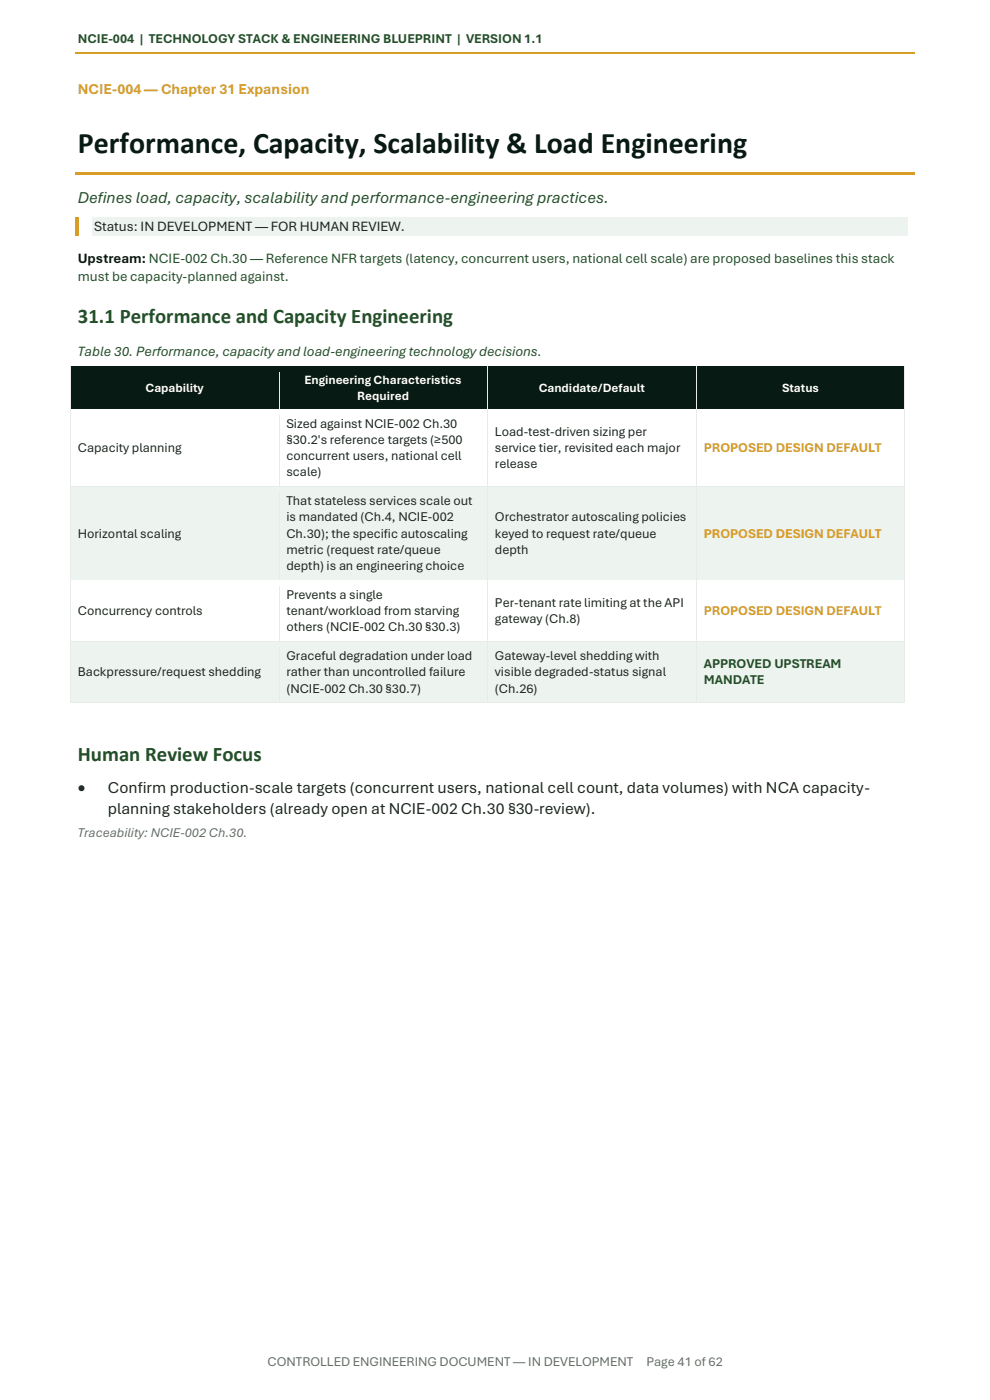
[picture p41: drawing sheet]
<svg xmlns="http://www.w3.org/2000/svg" width="210mm" height="297mm" viewBox="0 0 210 297" stroke-linecap="round" stroke-linejoin="round" font-family="sans-serif">
<defs><g id="words">
<text font-size="6.3" fill="#071a14" x="16.5" y="32.5">Performance, Capacity, Scalability &amp; Load Engineering</text>
<g font-size="4.4" fill="#234f29">
<text x="16.5" y="68.5">31.1 Performance and Capacity Engineering</text>
<text x="16.5" y="161.5">Human Review Focus</text>
</g>
<text font-size="3.5" fill="#234f29" x="16.5" y="43">Defines load, capacity, scalability and performance-engineering practices.</text>
<g font-size="3.5" fill="#202621">
<text x="16.5" y="168.1">•</text>
<text x="22.9" y="168.1">Confirm production-scale targets (concurrent users, national cell count, data volumes) with NCA capacity-</text>
<text x="22.9" y="172.7">planning stakeholders (already open at NCIE-002 Ch.30 §30-review).</text>
</g>
<text font-size="3.2" fill="#d89d26" x="16.5" y="20">NCIE-004 — Chapter 31 Expansion</text>
<text font-size="3" fill="#202621" x="20" y="48.9">Status: IN DEVELOPMENT — FOR HUMAN REVIEW.</text>
<text font-size="3" fill="#071a14" x="16.5" y="55.7">Upstream: NCIE-002 Ch.30 — Reference NFR targets (latency, concurrent users, national cell scale) are proposed baselines this stack</text>
<g font-size="3" fill="#234f29">
<text x="16.5" y="59.7">must be capacity-planned against.</text>
<text x="16.5" y="75.4">Table 30. Performance, capacity and load-engineering technology decisions.</text>
</g>
<g font-size="2.8" fill="#234f29">
<text x="16.5" y="9.2">NCIE-004 | TECHNOLOGY STACK &amp; ENGINEERING BLUEPRINT | VERSION 1.1</text>
<text x="149.3" y="141.7">APPROVED UPSTREAM</text>
<text x="149.3" y="145.2">MANDATE</text>
</g>
<g font-size="2.8" fill="#202621">
<text x="16.5" y="95.9">Capacity planning</text>
<text x="60.8" y="90.7">Sized against NCIE-002 Ch.30</text>
<text x="60.8" y="94.2">§30.2's reference targets (≥500</text>
<text x="105" y="92.5">Load-test-driven sizing per</text>
<text x="105" y="95.9">service tier, revisited each major</text>
<text x="60.8" y="97.6">concurrent users, national cell</text>
<text x="60.8" y="101.1">scale)</text>
<text x="105" y="99.4">release</text>
<text x="60.8" y="107.2">That stateless services scale out</text>
<text x="60.8" y="110.6">is mandated (Ch.4, NCIE-002</text>
<text x="105" y="110.6">Orchestrator autoscaling policies</text>
<text x="16.5" y="114.1">Horizontal scaling</text>
<text x="60.8" y="114.1">Ch.30); the specific autoscaling</text>
<text x="60.8" y="117.5">metric (request rate/queue</text>
<text x="105" y="114.1">keyed to request rate/queue</text>
<text x="105" y="117.5">depth</text>
<text x="60.8" y="121">depth) is an engineering choice</text>
<text x="16.5" y="130.5">Concurrency controls</text>
<text x="60.8" y="127.1">Prevents a single</text>
<text x="60.8" y="130.5">tenant/workload from starving</text>
<text x="105" y="128.8">Per-tenant rate limiting at the API</text>
<text x="60.8" y="134">others (NCIE-002 Ch.30 §30.3)</text>
<text x="105" y="132.2">gateway (Ch.8)</text>
<text x="16.5" y="143.5">Backpressure/request shedding</text>
<text x="60.8" y="140">Graceful degradation under load</text>
<text x="60.8" y="143.5">rather than uncontrolled failure</text>
<text x="105" y="140">Gateway-level shedding with</text>
<text x="105" y="143.5">visible degraded-status signal</text>
<text x="60.8" y="146.9">(NCIE-002 Ch.30 §30.7)</text>
<text x="105" y="146.9">(Ch.26)</text>
</g>
<g font-size="2.8" fill="#d89d26">
<text x="149.3" y="95.9">PROPOSED DESIGN DEFAULT</text>
<text x="149.3" y="114.1">PROPOSED DESIGN DEFAULT</text>
<text x="149.3" y="130.5">PROPOSED DESIGN DEFAULT</text>
</g>
<g font-size="2.8" fill="#66706a">
<text x="16.5" y="177.6">Traceability: NCIE-002 Ch.30.</text>
<text x="56.8" y="289.7">CONTROLLED ENGINEERING DOCUMENT — IN DEVELOPMENT</text>
<text x="137.2" y="289.7">Page 41 of 62</text>
</g>
<g font-size="2.7" fill="#fff">
<text x="30.9" y="83.1">Capability</text>
<text x="64.6" y="81.5">Engineering Characteristics</text>
<text x="114.3" y="83.1">Candidate/Default</text>
<text x="165.9" y="83.1">Status</text>
<text x="75.8" y="84.8">Required</text>
</g>
</g></defs>
<path d="M16 11.2h178.1" fill="none" stroke="#d89d26" stroke-width=".34"/>
<path d="M16 36.6h178.1v.6h-178.1z" fill-rule="evenodd" fill="#d89d26"/>
<path d="M19.5 46.1h173.1v4h-173.1z" fill-rule="evenodd" fill="#edf4ef"/>
<path d="M15.9 46.1h.8v4h-.8z" fill-rule="evenodd" fill="#d89d26"/>
<g fill="#071a14">
<path d="M15 77.8h44.1v8.9h-44.1z" fill-rule="evenodd"/>
<path d="M16.5 80.6h41.1v3.3h-41.1z" fill-rule="evenodd"/>
<path d="M59.3 77.8h44v8.9h-44z" fill-rule="evenodd"/>
<path d="M60.8 79h41v3.3h-41z" fill-rule="evenodd"/>
<path d="M60.8 82.3h41v3.2h-41z" fill-rule="evenodd"/>
<path d="M103.5 77.8h44.1v8.9h-44.1z" fill-rule="evenodd"/>
<path d="M105 80.6h41.1v3.3h-41.1z" fill-rule="evenodd"/>
<path d="M147.8 77.8h44.1v8.9h-44.1z" fill-rule="evenodd"/>
<path d="M149.3 80.6h41.1v3.3h-41.1z" fill-rule="evenodd"/>
</g>
<g fill="#e7ece8">
<path d="M14.8 77.6h.2v1.4h-.2z" fill-rule="evenodd"/>
<path d="M14.8 77.6h.2v.2h-.2z" fill-rule="evenodd"/>
</g>
<path d="M15 77.7h44.1" fill="none" stroke="#e7ece8" stroke-width=".21"/>
<path d="M15 77.8h44.1v1.2h-44.1z" fill-rule="evenodd" fill="#071a14"/>
<g fill="#e7ece8">
<path d="M59.1 77.8h.2v1.2h-.2z" fill-rule="evenodd"/>
<path d="M59.1 77.6h.2v.2h-.2z" fill-rule="evenodd"/>
</g>
<path d="M59.3 77.7h44" fill="none" stroke="#e7ece8" stroke-width=".21"/>
<path d="M59.3 77.8h44v1.2h-44z" fill-rule="evenodd" fill="#071a14"/>
<g fill="#e7ece8">
<path d="M103.4 77.8h.1v1.2h-.1z" fill-rule="evenodd"/>
<path d="M103.4 77.6h.1v.2h-.1z" fill-rule="evenodd"/>
</g>
<path d="M103.5 77.7h44.1" fill="none" stroke="#e7ece8" stroke-width=".21"/>
<path d="M103.5 77.8h44.1v1.2h-44.1z" fill-rule="evenodd" fill="#071a14"/>
<g fill="#e7ece8">
<path d="M147.6 77.8h.2v1.2h-.2z" fill-rule="evenodd"/>
<path d="M147.6 77.6h.2v.2h-.2z" fill-rule="evenodd"/>
</g>
<path d="M147.8 77.7h44.1" fill="none" stroke="#e7ece8" stroke-width=".21"/>
<path d="M147.8 77.8h44.1v1.2h-44.1z" fill-rule="evenodd" fill="#071a14"/>
<g fill="#e7ece8">
<path d="M191.9 77.6h.2v1.4h-.2z" fill-rule="evenodd"/>
<path d="M191.9 77.6h.2v.2h-.2z" fill-rule="evenodd"/>
</g>
<path d="M14.9 85.5h44.3v1.2h-44.3z" fill-rule="evenodd" fill="#071a14"/>
<path d="M14.9 79v7.7" fill="none" stroke="#e7ece8" stroke-width=".21"/>
<path d="M59.2 85.5h44.2v1.2h-44.2z" fill-rule="evenodd" fill="#071a14"/>
<path d="M59.2 79v7.7" fill="none" stroke="#e7ece8" stroke-width=".21"/>
<path d="M103.4 85.5h44.3v1.2h-44.3z" fill-rule="evenodd" fill="#071a14"/>
<path d="M103.4 79v7.7" fill="none" stroke="#e7ece8" stroke-width=".21"/>
<path d="M147.7 85.5h44.3v1.2h-44.3z" fill-rule="evenodd" fill="#071a14"/>
<path d="M147.7 79v7.7M192 79v7.7" fill="none" stroke="#e7ece8" stroke-width=".21"/>
<g fill="#fff">
<path d="M15 86.9h44.1v16.2h-44.1z" fill-rule="evenodd"/>
<path d="M16.5 93.3h41.1v3.4h-41.1z" fill-rule="evenodd"/>
<path d="M59.3 86.9h44v16.2h-44z" fill-rule="evenodd"/>
<path d="M60.8 88.1h41v3.5h-41z" fill-rule="evenodd"/>
<path d="M60.8 91.6h41v3.4h-41z" fill-rule="evenodd"/>
<path d="M60.8 95h41v3.4h-41z" fill-rule="evenodd"/>
<path d="M60.8 98.4h41v3.5h-41z" fill-rule="evenodd"/>
<path d="M103.5 86.9h44.1v16.2h-44.1z" fill-rule="evenodd"/>
<path d="M105 89.8h41.1v3.5h-41.1z" fill-rule="evenodd"/>
<path d="M105 93.3h41.1v3.4h-41.1z" fill-rule="evenodd"/>
<path d="M105 96.7h41.1v3.5h-41.1z" fill-rule="evenodd"/>
<path d="M147.8 86.9h44.1v16.2h-44.1z" fill-rule="evenodd"/>
<path d="M149.3 93.3h41.1v3.4h-41.1z" fill-rule="evenodd"/>
</g>
<path d="M14.8 86.7h.2v1.4h-.2z" fill-rule="evenodd" fill="#e7ece8"/>
<path d="M15 86.8h44.1" fill="none" stroke="#e7ece8" stroke-width=".21"/>
<path d="M15 86.9h44.1v1.2h-44.1z" fill-rule="evenodd" fill="#fff"/>
<path d="M59.1 86.7h.2v1.4h-.2z" fill-rule="evenodd" fill="#e7ece8"/>
<path d="M59.3 86.8h44" fill="none" stroke="#e7ece8" stroke-width=".21"/>
<path d="M59.3 86.9h44v1.2h-44z" fill-rule="evenodd" fill="#fff"/>
<path d="M103.4 86.7h.1v1.4h-.1z" fill-rule="evenodd" fill="#e7ece8"/>
<path d="M103.5 86.8h44.1" fill="none" stroke="#e7ece8" stroke-width=".21"/>
<path d="M103.5 86.9h44.1v1.2h-44.1z" fill-rule="evenodd" fill="#fff"/>
<path d="M147.6 86.7h.2v1.4h-.2z" fill-rule="evenodd" fill="#e7ece8"/>
<path d="M147.8 86.8h44.1" fill="none" stroke="#e7ece8" stroke-width=".21"/>
<path d="M147.8 86.9h44.1v1.2h-44.1z" fill-rule="evenodd" fill="#fff"/>
<path d="M191.9 86.7h.2v1.4h-.2z" fill-rule="evenodd" fill="#e7ece8"/>
<path d="M14.9 101.9h44.3v1.2h-44.3z" fill-rule="evenodd" fill="#fff"/>
<path d="M14.9 88.1v15" fill="none" stroke="#e7ece8" stroke-width=".21"/>
<path d="M59.2 101.9h44.2v1.2h-44.2z" fill-rule="evenodd" fill="#fff"/>
<path d="M59.2 88.1v15" fill="none" stroke="#e7ece8" stroke-width=".21"/>
<path d="M103.4 101.9h44.3v1.2h-44.3z" fill-rule="evenodd" fill="#fff"/>
<path d="M103.4 88.1v15" fill="none" stroke="#e7ece8" stroke-width=".21"/>
<path d="M147.7 101.9h44.3v1.2h-44.3z" fill-rule="evenodd" fill="#fff"/>
<path d="M147.7 88.1v15M192 88.1v15" fill="none" stroke="#e7ece8" stroke-width=".21"/>
<g fill="#edf4ef">
<path d="M15 103.3h44.1v19.7h-44.1z" fill-rule="evenodd"/>
<path d="M16.5 111.4h41.1v3.5h-41.1z" fill-rule="evenodd"/>
<path d="M59.3 103.3h44v19.7h-44z" fill-rule="evenodd"/>
<path d="M60.8 104.5h41v3.5h-41z" fill-rule="evenodd"/>
<path d="M60.8 108h41v3.4h-41z" fill-rule="evenodd"/>
<path d="M60.8 111.4h41v3.5h-41z" fill-rule="evenodd"/>
<path d="M60.8 114.9h41v3.4h-41z" fill-rule="evenodd"/>
<path d="M60.8 118.3h41v3.5h-41z" fill-rule="evenodd"/>
<path d="M103.5 103.3h44.1v19.7h-44.1z" fill-rule="evenodd"/>
<path d="M105 108h41.1v3.4h-41.1z" fill-rule="evenodd"/>
<path d="M105 111.4h41.1v3.5h-41.1z" fill-rule="evenodd"/>
<path d="M105 114.9h41.1v3.4h-41.1z" fill-rule="evenodd"/>
<path d="M147.8 103.3h44.1v19.7h-44.1z" fill-rule="evenodd"/>
<path d="M149.3 111.4h41.1v3.5h-41.1z" fill-rule="evenodd"/>
</g>
<path d="M14.8 103.1h.2v1.4h-.2z" fill-rule="evenodd" fill="#e7ece8"/>
<path d="M15 103.2h44.1" fill="none" stroke="#e7ece8" stroke-width=".21"/>
<path d="M15 103.3h44.1v1.2h-44.1z" fill-rule="evenodd" fill="#edf4ef"/>
<path d="M59.1 103.1h.2v1.4h-.2z" fill-rule="evenodd" fill="#e7ece8"/>
<path d="M59.3 103.2h44" fill="none" stroke="#e7ece8" stroke-width=".21"/>
<path d="M59.3 103.3h44v1.2h-44z" fill-rule="evenodd" fill="#edf4ef"/>
<path d="M103.4 103.1h.1v1.4h-.1z" fill-rule="evenodd" fill="#e7ece8"/>
<path d="M103.5 103.2h44.1" fill="none" stroke="#e7ece8" stroke-width=".21"/>
<path d="M103.5 103.3h44.1v1.2h-44.1z" fill-rule="evenodd" fill="#edf4ef"/>
<path d="M147.6 103.1h.2v1.4h-.2z" fill-rule="evenodd" fill="#e7ece8"/>
<path d="M147.8 103.2h44.1" fill="none" stroke="#e7ece8" stroke-width=".21"/>
<path d="M147.8 103.3h44.1v1.2h-44.1z" fill-rule="evenodd" fill="#edf4ef"/>
<path d="M191.9 103.1h.2v1.4h-.2z" fill-rule="evenodd" fill="#e7ece8"/>
<path d="M14.9 121.8h44.3v1.2h-44.3z" fill-rule="evenodd" fill="#edf4ef"/>
<path d="M14.9 104.5v18.5" fill="none" stroke="#e7ece8" stroke-width=".21"/>
<path d="M59.2 121.8h44.2v1.2h-44.2z" fill-rule="evenodd" fill="#edf4ef"/>
<path d="M59.2 104.5v18.5" fill="none" stroke="#e7ece8" stroke-width=".21"/>
<path d="M103.4 121.8h44.3v1.2h-44.3z" fill-rule="evenodd" fill="#edf4ef"/>
<path d="M103.4 104.5v18.5" fill="none" stroke="#e7ece8" stroke-width=".21"/>
<path d="M147.7 121.8h44.3v1.2h-44.3z" fill-rule="evenodd" fill="#edf4ef"/>
<path d="M147.7 104.5v18.5M192 104.5v18.5" fill="none" stroke="#e7ece8" stroke-width=".21"/>
<g fill="#fff">
<path d="M15 123.2h44.1v12.8h-44.1z" fill-rule="evenodd"/>
<path d="M16.5 127.9h41.1v3.4h-41.1z" fill-rule="evenodd"/>
<path d="M59.3 123.2h44v12.8h-44z" fill-rule="evenodd"/>
<path d="M60.8 124.4h41v3.5h-41z" fill-rule="evenodd"/>
<path d="M60.8 127.9h41v3.4h-41z" fill-rule="evenodd"/>
<path d="M60.8 131.3h41v3.5h-41z" fill-rule="evenodd"/>
<path d="M103.5 123.2h44.1v12.8h-44.1z" fill-rule="evenodd"/>
<path d="M105 126.1h41.1v3.5h-41.1z" fill-rule="evenodd"/>
<path d="M105 129.6h41.1v3.4h-41.1z" fill-rule="evenodd"/>
<path d="M147.8 123.2h44.1v12.8h-44.1z" fill-rule="evenodd"/>
<path d="M149.3 127.9h41.1v3.4h-41.1z" fill-rule="evenodd"/>
</g>
<path d="M14.8 123h.2v1.4h-.2z" fill-rule="evenodd" fill="#e7ece8"/>
<path d="M15 123.1h44.1" fill="none" stroke="#e7ece8" stroke-width=".21"/>
<path d="M15 123.2h44.1v1.2h-44.1z" fill-rule="evenodd" fill="#fff"/>
<path d="M59.1 123h.2v1.4h-.2z" fill-rule="evenodd" fill="#e7ece8"/>
<path d="M59.3 123.1h44" fill="none" stroke="#e7ece8" stroke-width=".21"/>
<path d="M59.3 123.2h44v1.2h-44z" fill-rule="evenodd" fill="#fff"/>
<path d="M103.4 123h.1v1.4h-.1z" fill-rule="evenodd" fill="#e7ece8"/>
<path d="M103.5 123.1h44.1" fill="none" stroke="#e7ece8" stroke-width=".21"/>
<path d="M103.5 123.2h44.1v1.2h-44.1z" fill-rule="evenodd" fill="#fff"/>
<path d="M147.6 123h.2v1.4h-.2z" fill-rule="evenodd" fill="#e7ece8"/>
<path d="M147.8 123.1h44.1" fill="none" stroke="#e7ece8" stroke-width=".21"/>
<path d="M147.8 123.2h44.1v1.2h-44.1z" fill-rule="evenodd" fill="#fff"/>
<path d="M191.9 123h.2v1.4h-.2z" fill-rule="evenodd" fill="#e7ece8"/>
<path d="M14.9 134.8h44.3v1.2h-44.3z" fill-rule="evenodd" fill="#fff"/>
<path d="M14.9 124.4v11.6" fill="none" stroke="#e7ece8" stroke-width=".21"/>
<path d="M59.2 134.8h44.2v1.2h-44.2z" fill-rule="evenodd" fill="#fff"/>
<path d="M59.2 124.4v11.6" fill="none" stroke="#e7ece8" stroke-width=".21"/>
<path d="M103.4 134.8h44.3v1.2h-44.3z" fill-rule="evenodd" fill="#fff"/>
<path d="M103.4 124.4v11.6" fill="none" stroke="#e7ece8" stroke-width=".21"/>
<path d="M147.7 134.8h44.3v1.2h-44.3z" fill-rule="evenodd" fill="#fff"/>
<path d="M147.7 124.4v11.6M192 124.4v11.6" fill="none" stroke="#e7ece8" stroke-width=".21"/>
<g fill="#edf4ef">
<path d="M15 136.2h44.1v12.8h-44.1z" fill-rule="evenodd"/>
<path d="M16.5 140.9h41.1v3.4h-41.1z" fill-rule="evenodd"/>
<path d="M59.3 136.2h44v12.8h-44z" fill-rule="evenodd"/>
<path d="M60.8 137.4h41v3.5h-41z" fill-rule="evenodd"/>
<path d="M60.8 140.9h41v3.4h-41z" fill-rule="evenodd"/>
<path d="M60.8 144.3h41v3.5h-41z" fill-rule="evenodd"/>
<path d="M103.5 136.2h44.1v12.8h-44.1z" fill-rule="evenodd"/>
<path d="M105 137.4h41.1v3.5h-41.1z" fill-rule="evenodd"/>
<path d="M105 140.9h41.1v3.4h-41.1z" fill-rule="evenodd"/>
<path d="M105 144.3h41.1v3.5h-41.1z" fill-rule="evenodd"/>
<path d="M147.8 136.2h44.1v12.8h-44.1z" fill-rule="evenodd"/>
<path d="M149.3 139.1h41.1v3.5h-41.1z" fill-rule="evenodd"/>
<path d="M149.3 142.6h41.1v3.4h-41.1z" fill-rule="evenodd"/>
</g>
<path d="M14.8 136h.2v1.4h-.2z" fill-rule="evenodd" fill="#e7ece8"/>
<path d="M15 136.1h44.1" fill="none" stroke="#e7ece8" stroke-width=".21"/>
<path d="M15 136.2h44.1v1.2h-44.1z" fill-rule="evenodd" fill="#edf4ef"/>
<path d="M59.1 136h.2v1.4h-.2z" fill-rule="evenodd" fill="#e7ece8"/>
<path d="M59.3 136.1h44" fill="none" stroke="#e7ece8" stroke-width=".21"/>
<path d="M59.3 136.2h44v1.2h-44z" fill-rule="evenodd" fill="#edf4ef"/>
<path d="M103.4 136h.1v1.4h-.1z" fill-rule="evenodd" fill="#e7ece8"/>
<path d="M103.5 136.1h44.1" fill="none" stroke="#e7ece8" stroke-width=".21"/>
<path d="M103.5 136.2h44.1v1.2h-44.1z" fill-rule="evenodd" fill="#edf4ef"/>
<path d="M147.6 136h.2v1.4h-.2z" fill-rule="evenodd" fill="#e7ece8"/>
<path d="M147.8 136.1h44.1" fill="none" stroke="#e7ece8" stroke-width=".21"/>
<path d="M147.8 136.2h44.1v1.2h-44.1z" fill-rule="evenodd" fill="#edf4ef"/>
<path d="M191.9 136h.2v1.4h-.2z" fill-rule="evenodd" fill="#e7ece8"/>
<path d="M14.9 147.8h44.3v1.2h-44.3z" fill-rule="evenodd" fill="#edf4ef"/>
<path d="M14.9 137.4v11.6" fill="none" stroke="#e7ece8" stroke-width=".21"/>
<g fill="#e7ece8">
<path d="M14.8 149h.2v.2h-.2z" fill-rule="evenodd"/>
<path d="M14.8 149h.2v.2h-.2z" fill-rule="evenodd"/>
</g>
<path d="M15 149.1h44.1" fill="none" stroke="#e7ece8" stroke-width=".21"/>
<path d="M59.2 147.8h44.2v1.2h-44.2z" fill-rule="evenodd" fill="#edf4ef"/>
<path d="M59.2 137.4v11.6" fill="none" stroke="#e7ece8" stroke-width=".21"/>
<path d="M59.1 149h.2v.2h-.2z" fill-rule="evenodd" fill="#e7ece8"/>
<path d="M59.3 149.1h44" fill="none" stroke="#e7ece8" stroke-width=".21"/>
<path d="M103.4 147.8h44.3v1.2h-44.3z" fill-rule="evenodd" fill="#edf4ef"/>
<path d="M103.4 137.4v11.6" fill="none" stroke="#e7ece8" stroke-width=".21"/>
<path d="M103.4 149h.1v.2h-.1z" fill-rule="evenodd" fill="#e7ece8"/>
<path d="M103.5 149.1h44.1" fill="none" stroke="#e7ece8" stroke-width=".21"/>
<path d="M147.7 147.8h44.3v1.2h-44.3z" fill-rule="evenodd" fill="#edf4ef"/>
<path d="M147.7 137.4v11.6" fill="none" stroke="#e7ece8" stroke-width=".21"/>
<path d="M147.6 149h.2v.2h-.2z" fill-rule="evenodd" fill="#e7ece8"/>
<path d="M192 137.4v11.6M147.8 149.1h44.1" fill="none" stroke="#e7ece8" stroke-width=".21"/>
<g fill="#e7ece8">
<path d="M191.9 149h.2v.2h-.2z" fill-rule="evenodd"/>
<path d="M191.9 149h.2v.2h-.2z" fill-rule="evenodd"/>
</g>
<use href="#words"/>
</svg>
